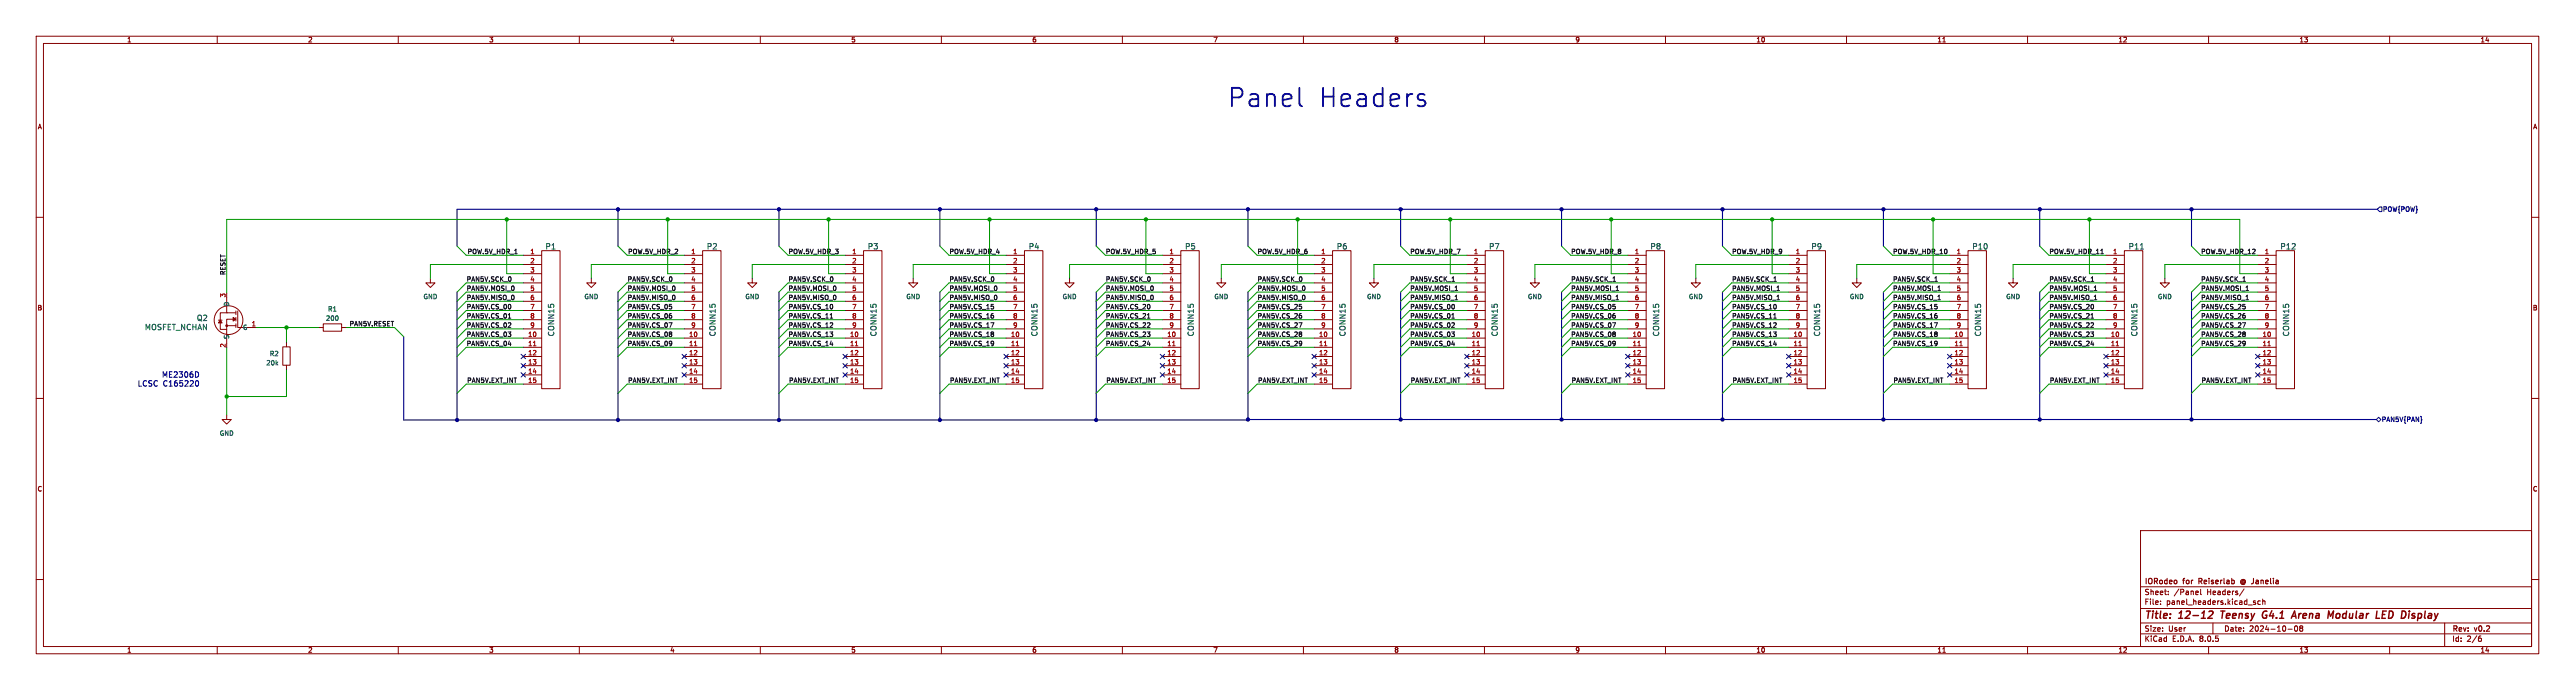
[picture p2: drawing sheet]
<svg xmlns="http://www.w3.org/2000/svg" width="711mm" height="190mm" viewBox="0 0 711 190" stroke-linecap="round" stroke-linejoin="round" font-family="sans-serif">
<defs><g id="words">
<g font-size="7.1" fill="#0000c2">
<text x="338.7" y="30">Panel</text>
<text x="364.4" y="30">Headers</text>
</g>
<g font-size="2.8" fill="#840000">
<text x="592.2" y="171.4">Title:</text>
<text x="601.9" y="171.4">12-12</text>
<text x="614.3" y="171.4">Teensy</text>
<text x="626.5" y="171.4">G4.1</text>
<text x="635.6" y="171.4">Arena</text>
<text x="646.2" y="171.4">Modular</text>
<text x="660.3" y="171.4">LED</text>
<text x="668.1" y="171.4">Display</text>
</g>
<g font-size="2.1" fill="#006464">
<text x="150.6" y="69.1">P1</text>
<text x="195.1" y="69.1">P2</text>
<text x="239.6" y="69.1">P3</text>
<text x="284" y="69.1">P4</text>
<text x="327.2" y="69.1">P5</text>
<text x="369.1" y="69.1">P6</text>
<text x="411.2" y="69.1">P7</text>
<text x="455.7" y="69.1">P8</text>
<text x="500.2" y="69.1">P9</text>
<text x="544.6" y="69.1">P10</text>
<text x="587.8" y="69.1">P11</text>
<text x="629.7" y="69.1">P12</text>
<text x="54.3" y="88.8">Q2</text>
<text x="39.9" y="91.4">MOSFET_NCHAN</text>
<text x="153.3" y="93" transform="rotate(-90 153.3 93)">CONN15</text>
<text x="197.8" y="93" transform="rotate(-90 197.8 93)">CONN15</text>
<text x="242.3" y="93" transform="rotate(-90 242.3 93)">CONN15</text>
<text x="286.7" y="93" transform="rotate(-90 286.7 93)">CONN15</text>
<text x="329.9" y="93" transform="rotate(-90 329.9 93)">CONN15</text>
<text x="371.8" y="93" transform="rotate(-90 371.8 93)">CONN15</text>
<text x="413.9" y="93" transform="rotate(-90 413.9 93)">CONN15</text>
<text x="458.4" y="93" transform="rotate(-90 458.4 93)">CONN15</text>
<text x="502.9" y="93" transform="rotate(-90 502.9 93)">CONN15</text>
<text x="547.3" y="93" transform="rotate(-90 547.3 93)">CONN15</text>
<text x="590.5" y="93" transform="rotate(-90 590.5 93)">CONN15</text>
<text x="632.4" y="93" transform="rotate(-90 632.4 93)">CONN15</text>
</g>
<g font-size="2.1" fill="#0000c2">
<text x="38" y="106.8">LCSC C165220</text>
<text x="44.6" y="104.4">ME2306D</text>
</g>
<g font-size="2.1" fill="#840000">
<text x="592.2" y="161.7">IORodeo</text>
<text x="603.1" y="161.7">for</text>
<text x="608" y="161.7">Reiserlab</text>
<text x="620.1" y="161.7">@ Janelia</text>
<text x="592.2" y="167.2">File:</text>
<text x="592.2" y="164.5">Sheet:</text>
<text x="598.3" y="167.2">panel_headers.kicad_sch</text>
<text x="600.4" y="164.5">/Panel</text>
<text x="609.6" y="164.5">Headers/</text>
<text x="592.2" y="177.4">KiCad</text>
<text x="592.2" y="174.6">Size:</text>
<text x="598.9" y="174.6">User</text>
<text x="599.9" y="177.4">E.D.A.</text>
<text x="607.5" y="177.4">8.0.5</text>
<text x="614.2" y="174.6">Date:</text>
<text x="621.2" y="174.6">2024-10-08</text>
<text x="677.2" y="174.8">Rev:</text>
<text x="677.2" y="177.4">Id:</text>
<text x="681.3" y="177.4">2/6</text>
<text x="683.6" y="174.8">v0.2</text>
</g>
<g font-size="1.8" fill="#840000">
<text x="35" y="11.9">1</text>
<text x="85" y="11.9">2</text>
<text x="135" y="11.9">3</text>
<text x="185" y="11.9">4</text>
<text x="235" y="11.9">5</text>
<text x="285" y="11.9">6</text>
<text x="335" y="11.9">7</text>
<text x="385" y="11.9">8</text>
<text x="435" y="11.9">9</text>
<text x="485" y="11.9">10</text>
<text x="535" y="11.9">11</text>
<text x="585" y="11.9">12</text>
<text x="635" y="11.9">13</text>
<text x="685" y="11.9">14</text>
<text x="10.3" y="35.9">A</text>
<text x="699.5" y="35.9">A</text>
<text x="10.3" y="85.9">B</text>
<text x="699.5" y="85.9">B</text>
<text x="10.3" y="135.9">C</text>
<text x="699.5" y="135.9">C</text>
<text x="35" y="180.4">1</text>
<text x="85" y="180.4">2</text>
<text x="135" y="180.4">3</text>
<text x="185" y="180.4">4</text>
<text x="235" y="180.4">5</text>
<text x="285" y="180.4">6</text>
<text x="335" y="180.4">7</text>
<text x="385" y="180.4">8</text>
<text x="435" y="180.4">9</text>
<text x="485" y="180.4">10</text>
<text x="535" y="180.4">11</text>
<text x="585" y="180.4">12</text>
<text x="635" y="180.4">13</text>
<text x="685" y="180.4">14</text>
</g>
<g font-size="1.8" fill="#000084">
<text x="658" y="58.8">POW{POW}</text>
<text x="657.7" y="116.7">PAN5V{PAN}</text>
</g>
<g font-size="1.8" fill="#0f0f0f">
<text x="129" y="70.2">POW.5V_HDR_1</text>
<text x="173.4" y="70.2">POW.5V_HDR_2</text>
<text x="217.7" y="70.2">POW.5V_HDR_3</text>
<text x="262.1" y="70.2">POW.5V_HDR_4</text>
<text x="305.3" y="70.2">POW.5V_HDR_5</text>
<text x="347.2" y="70.2">POW.5V_HDR_6</text>
<text x="389.4" y="70.2">POW.5V_HDR_7</text>
<text x="433.8" y="70.2">POW.5V_HDR_8</text>
<text x="478.3" y="70.2">POW.5V_HDR_9</text>
<text x="522.7" y="70.2">POW.5V_HDR_10</text>
<text x="565.9" y="70.2">POW.5V_HDR_11</text>
<text x="607.8" y="70.2">POW.5V_HDR_12</text>
<text x="62.4" y="76.1" transform="rotate(-90 62.4 76.1)">RESET</text>
<text x="128.8" y="77.8">PAN5V.SCK_0</text>
<text x="173.2" y="77.8">PAN5V.SCK_0</text>
<text x="217.7" y="77.8">PAN5V.SCK_0</text>
<text x="262.1" y="77.8">PAN5V.SCK_0</text>
<text x="305.3" y="77.8">PAN5V.SCK_0</text>
<text x="347.2" y="77.8">PAN5V.SCK_0</text>
<text x="389.4" y="77.8">PAN5V.SCK_1</text>
<text x="433.8" y="77.8">PAN5V.SCK_1</text>
<text x="478.3" y="77.8">PAN5V.SCK_1</text>
<text x="522.7" y="77.8">PAN5V.SCK_1</text>
<text x="565.9" y="77.8">PAN5V.SCK_1</text>
<text x="607.8" y="77.8">PAN5V.SCK_1</text>
<text x="128.8" y="80.4">PAN5V.MOSI_0</text>
<text x="128.8" y="82.9">PAN5V.MISO_0</text>
<text x="173.2" y="82.9">PAN5V.MISO_0</text>
<text x="173.2" y="80.4">PAN5V.MOSI_0</text>
<text x="217.7" y="80.4">PAN5V.MOSI_0</text>
<text x="217.7" y="82.9">PAN5V.MISO_0</text>
<text x="262.1" y="82.9">PAN5V.MISO_0</text>
<text x="262.1" y="80.4">PAN5V.MOSI_0</text>
<text x="305.3" y="82.9">PAN5V.MISO_0</text>
<text x="305.3" y="80.4">PAN5V.MOSI_0</text>
<text x="347.2" y="82.9">PAN5V.MISO_0</text>
<text x="347.2" y="80.4">PAN5V.MOSI_0</text>
<text x="389.4" y="80.4">PAN5V.MOSI_1</text>
<text x="389.4" y="82.9">PAN5V.MISO_1</text>
<text x="433.8" y="80.4">PAN5V.MOSI_1</text>
<text x="433.8" y="82.9">PAN5V.MISO_1</text>
<text x="478.3" y="80.4">PAN5V.MOSI_1</text>
<text x="478.3" y="82.9">PAN5V.MISO_1</text>
<text x="522.7" y="82.9">PAN5V.MISO_1</text>
<text x="522.7" y="80.4">PAN5V.MOSI_1</text>
<text x="565.9" y="82.9">PAN5V.MISO_1</text>
<text x="565.9" y="80.4">PAN5V.MOSI_1</text>
<text x="607.8" y="82.9">PAN5V.MISO_1</text>
<text x="607.8" y="80.4">PAN5V.MOSI_1</text>
<text x="128.8" y="85.5">PAN5V.CS_00</text>
<text x="128.8" y="88">PAN5V.CS_01</text>
<text x="173.2" y="88">PAN5V.CS_06</text>
<text x="173.2" y="85.5">PAN5V.CS_05</text>
<text x="217.7" y="85.5">PAN5V.CS_10</text>
<text x="217.7" y="88">PAN5V.CS_11</text>
<text x="262.1" y="88">PAN5V.CS_16</text>
<text x="262.1" y="85.5">PAN5V.CS_15</text>
<text x="305.3" y="88">PAN5V.CS_21</text>
<text x="305.3" y="85.5">PAN5V.CS_20</text>
<text x="347.2" y="88">PAN5V.CS_26</text>
<text x="347.2" y="85.5">PAN5V.CS_25</text>
<text x="389.4" y="88">PAN5V.CS_01</text>
<text x="389.4" y="85.5">PAN5V.CS_00</text>
<text x="433.8" y="88">PAN5V.CS_06</text>
<text x="433.8" y="85.5">PAN5V.CS_05</text>
<text x="478.3" y="88">PAN5V.CS_11</text>
<text x="478.3" y="85.5">PAN5V.CS_10</text>
<text x="522.7" y="85.5">PAN5V.CS_15</text>
<text x="522.7" y="88">PAN5V.CS_16</text>
<text x="565.9" y="88">PAN5V.CS_21</text>
<text x="565.9" y="85.5">PAN5V.CS_20</text>
<text x="607.8" y="85.5">PAN5V.CS_25</text>
<text x="607.8" y="88">PAN5V.CS_26</text>
<text x="96.4" y="90.2">PAN5V.RESET</text>
<text x="128.8" y="95.6">PAN5V.CS_04</text>
<text x="128.8" y="90.5">PAN5V.CS_02</text>
<text x="128.8" y="93.1">PAN5V.CS_03</text>
<text x="173.2" y="90.5">PAN5V.CS_07</text>
<text x="173.2" y="95.6">PAN5V.CS_09</text>
<text x="173.2" y="93.1">PAN5V.CS_08</text>
<text x="217.7" y="93.1">PAN5V.CS_13</text>
<text x="217.7" y="95.6">PAN5V.CS_14</text>
<text x="217.7" y="90.5">PAN5V.CS_12</text>
<text x="262.1" y="90.5">PAN5V.CS_17</text>
<text x="262.1" y="95.6">PAN5V.CS_19</text>
<text x="262.1" y="93.1">PAN5V.CS_18</text>
<text x="305.3" y="93.1">PAN5V.CS_23</text>
<text x="305.3" y="90.5">PAN5V.CS_22</text>
<text x="305.3" y="95.6">PAN5V.CS_24</text>
<text x="347.2" y="93.1">PAN5V.CS_28</text>
<text x="347.2" y="95.6">PAN5V.CS_29</text>
<text x="347.2" y="90.5">PAN5V.CS_27</text>
<text x="389.4" y="95.6">PAN5V.CS_04</text>
<text x="389.4" y="90.5">PAN5V.CS_02</text>
<text x="389.4" y="93.1">PAN5V.CS_03</text>
<text x="433.8" y="90.5">PAN5V.CS_07</text>
<text x="433.8" y="95.6">PAN5V.CS_09</text>
<text x="433.8" y="93.1">PAN5V.CS_08</text>
<text x="478.3" y="95.6">PAN5V.CS_14</text>
<text x="478.3" y="93.1">PAN5V.CS_13</text>
<text x="478.3" y="90.5">PAN5V.CS_12</text>
<text x="522.7" y="90.5">PAN5V.CS_17</text>
<text x="522.7" y="95.6">PAN5V.CS_19</text>
<text x="522.7" y="93.1">PAN5V.CS_18</text>
<text x="565.9" y="95.6">PAN5V.CS_24</text>
<text x="565.9" y="90.5">PAN5V.CS_22</text>
<text x="565.9" y="93.1">PAN5V.CS_23</text>
<text x="607.8" y="93.1">PAN5V.CS_28</text>
<text x="607.8" y="90.5">PAN5V.CS_27</text>
<text x="607.8" y="95.6">PAN5V.CS_29</text>
<text x="128.9" y="105.8">PAN5V.EXT_INT</text>
<text x="173.4" y="105.8">PAN5V.EXT_INT</text>
<text x="217.8" y="105.8">PAN5V.EXT_INT</text>
<text x="262.3" y="105.8">PAN5V.EXT_INT</text>
<text x="305.4" y="105.8">PAN5V.EXT_INT</text>
<text x="347.3" y="105.8">PAN5V.EXT_INT</text>
<text x="389.5" y="105.8">PAN5V.EXT_INT</text>
<text x="434" y="105.8">PAN5V.EXT_INT</text>
<text x="478.4" y="105.8">PAN5V.EXT_INT</text>
<text x="522.9" y="105.8">PAN5V.EXT_INT</text>
<text x="566" y="105.8">PAN5V.EXT_INT</text>
<text x="607.9" y="105.8">PAN5V.EXT_INT</text>
</g>
<g font-size="1.8" fill="#a90000">
<text x="146.4" y="70.2">1</text>
<text x="190.8" y="70.2">1</text>
<text x="235.3" y="70.2">1</text>
<text x="279.7" y="70.2">1</text>
<text x="322.9" y="70.2">1</text>
<text x="364.8" y="70.2">1</text>
<text x="407" y="70.2">1</text>
<text x="451.4" y="70.2">1</text>
<text x="495.9" y="70.2">1</text>
<text x="540.3" y="70.2">1</text>
<text x="583.5" y="70.2">1</text>
<text x="625.4" y="70.2">1</text>
<text x="146.4" y="72.8">2</text>
<text x="146.4" y="75.3">3</text>
<text x="146.4" y="77.9">4</text>
<text x="190.8" y="72.8">2</text>
<text x="190.8" y="75.3">3</text>
<text x="190.8" y="77.9">4</text>
<text x="235.3" y="72.8">2</text>
<text x="235.3" y="75.3">3</text>
<text x="235.3" y="77.9">4</text>
<text x="279.7" y="72.8">2</text>
<text x="279.7" y="75.3">3</text>
<text x="279.7" y="77.9">4</text>
<text x="322.9" y="72.8">2</text>
<text x="322.9" y="75.3">3</text>
<text x="322.9" y="77.9">4</text>
<text x="364.8" y="72.8">2</text>
<text x="364.8" y="75.3">3</text>
<text x="364.8" y="77.9">4</text>
<text x="407" y="72.8">2</text>
<text x="407" y="75.3">3</text>
<text x="407" y="77.9">4</text>
<text x="451.4" y="72.8">2</text>
<text x="451.4" y="75.3">3</text>
<text x="451.4" y="77.9">4</text>
<text x="495.9" y="72.8">2</text>
<text x="495.9" y="75.3">3</text>
<text x="495.9" y="77.9">4</text>
<text x="540.3" y="72.8">2</text>
<text x="540.3" y="75.3">3</text>
<text x="540.3" y="77.9">4</text>
<text x="583.5" y="72.8">2</text>
<text x="583.5" y="75.3">3</text>
<text x="583.5" y="77.9">4</text>
<text x="625.4" y="72.8">2</text>
<text x="625.4" y="75.3">3</text>
<text x="625.4" y="77.9">4</text>
<text x="62.4" y="82.2" transform="rotate(-90 62.4 82.2)">3</text>
<text x="146.4" y="80.4">5</text>
<text x="146.4" y="82.9">6</text>
<text x="190.8" y="80.4">5</text>
<text x="190.8" y="82.9">6</text>
<text x="235.3" y="80.4">5</text>
<text x="235.3" y="82.9">6</text>
<text x="279.7" y="80.4">5</text>
<text x="279.7" y="82.9">6</text>
<text x="322.9" y="80.4">5</text>
<text x="322.9" y="82.9">6</text>
<text x="364.8" y="80.4">5</text>
<text x="364.8" y="82.9">6</text>
<text x="407" y="80.4">5</text>
<text x="407" y="82.9">6</text>
<text x="451.4" y="80.4">5</text>
<text x="451.4" y="82.9">6</text>
<text x="495.9" y="80.4">5</text>
<text x="495.9" y="82.9">6</text>
<text x="540.3" y="80.4">5</text>
<text x="540.3" y="82.9">6</text>
<text x="583.5" y="80.4">5</text>
<text x="583.5" y="82.9">6</text>
<text x="625.4" y="80.4">5</text>
<text x="625.4" y="82.9">6</text>
<text x="146.4" y="85.5">7</text>
<text x="146.4" y="88">8</text>
<text x="190.8" y="85.5">7</text>
<text x="190.8" y="88">8</text>
<text x="235.3" y="85.5">7</text>
<text x="235.3" y="88">8</text>
<text x="279.7" y="85.5">7</text>
<text x="279.7" y="88">8</text>
<text x="322.9" y="85.5">7</text>
<text x="322.9" y="88">8</text>
<text x="364.8" y="85.5">7</text>
<text x="364.8" y="88">8</text>
<text x="407" y="85.5">7</text>
<text x="407" y="88">8</text>
<text x="451.4" y="85.5">7</text>
<text x="451.4" y="88">8</text>
<text x="495.9" y="85.5">7</text>
<text x="495.9" y="88">8</text>
<text x="540.3" y="85.5">7</text>
<text x="540.3" y="88">8</text>
<text x="583.5" y="85.5">7</text>
<text x="583.5" y="88">8</text>
<text x="625.4" y="85.5">7</text>
<text x="625.4" y="88">8</text>
<text x="69.4" y="90.2">1</text>
<text x="145.8" y="93.1">10</text>
<text x="145.8" y="95.6">11</text>
<text x="146.4" y="90.6">9</text>
<text x="190.2" y="93.1">10</text>
<text x="190.2" y="95.6">11</text>
<text x="190.8" y="90.6">9</text>
<text x="234.7" y="93.1">10</text>
<text x="234.7" y="95.6">11</text>
<text x="235.3" y="90.6">9</text>
<text x="279.1" y="93.1">10</text>
<text x="279.1" y="95.6">11</text>
<text x="279.7" y="90.6">9</text>
<text x="322.3" y="93.1">10</text>
<text x="322.3" y="95.6">11</text>
<text x="322.9" y="90.6">9</text>
<text x="364.2" y="93.1">10</text>
<text x="364.2" y="95.6">11</text>
<text x="364.8" y="90.6">9</text>
<text x="406.4" y="93.1">10</text>
<text x="406.4" y="95.6">11</text>
<text x="407" y="90.6">9</text>
<text x="450.8" y="93.1">10</text>
<text x="450.8" y="95.6">11</text>
<text x="451.4" y="90.6">9</text>
<text x="495.3" y="93.1">10</text>
<text x="495.3" y="95.6">11</text>
<text x="495.9" y="90.6">9</text>
<text x="539.7" y="93.1">10</text>
<text x="539.7" y="95.6">11</text>
<text x="540.3" y="90.6">9</text>
<text x="582.9" y="93.1">10</text>
<text x="582.9" y="95.6">11</text>
<text x="583.5" y="90.6">9</text>
<text x="624.8" y="93.1">10</text>
<text x="624.8" y="95.6">11</text>
<text x="625.4" y="90.6">9</text>
<text x="62.4" y="96.1" transform="rotate(-90 62.4 96.1)">2</text>
<text x="145.8" y="98.2">12</text>
<text x="145.8" y="100.7">13</text>
<text x="190.2" y="98.2">12</text>
<text x="190.2" y="100.7">13</text>
<text x="234.7" y="98.2">12</text>
<text x="234.7" y="100.7">13</text>
<text x="279.1" y="98.2">12</text>
<text x="279.1" y="100.7">13</text>
<text x="322.3" y="98.2">12</text>
<text x="322.3" y="100.7">13</text>
<text x="364.2" y="98.2">12</text>
<text x="364.2" y="100.7">13</text>
<text x="406.4" y="98.2">12</text>
<text x="406.4" y="100.7">13</text>
<text x="450.8" y="98.2">12</text>
<text x="450.8" y="100.7">13</text>
<text x="495.3" y="98.2">12</text>
<text x="495.3" y="100.7">13</text>
<text x="539.7" y="98.2">12</text>
<text x="539.7" y="100.7">13</text>
<text x="582.9" y="98.2">12</text>
<text x="582.9" y="100.7">13</text>
<text x="624.8" y="98.2">12</text>
<text x="624.8" y="100.7">13</text>
<text x="145.8" y="103.3">14</text>
<text x="145.8" y="105.8">15</text>
<text x="190.2" y="103.3">14</text>
<text x="190.2" y="105.8">15</text>
<text x="234.7" y="103.3">14</text>
<text x="234.7" y="105.8">15</text>
<text x="279.1" y="103.3">14</text>
<text x="279.1" y="105.8">15</text>
<text x="322.3" y="103.3">14</text>
<text x="322.3" y="105.8">15</text>
<text x="364.2" y="103.3">14</text>
<text x="364.2" y="105.8">15</text>
<text x="406.4" y="103.3">14</text>
<text x="406.4" y="105.8">15</text>
<text x="450.8" y="103.3">14</text>
<text x="450.8" y="105.8">15</text>
<text x="495.3" y="103.3">14</text>
<text x="495.3" y="105.8">15</text>
<text x="539.7" y="103.3">14</text>
<text x="539.7" y="105.8">15</text>
<text x="582.9" y="103.3">14</text>
<text x="582.9" y="105.8">15</text>
<text x="624.8" y="103.3">14</text>
<text x="624.8" y="105.8">15</text>
</g>
<g font-size="1.8" fill="#006464">
<text x="116.8" y="82.8">GND</text>
<text x="161.3" y="82.8">GND</text>
<text x="205.7" y="82.8">GND</text>
<text x="250.2" y="82.8">GND</text>
<text x="293.4" y="82.8">GND</text>
<text x="335.3" y="82.8">GND</text>
<text x="377.4" y="82.8">GND</text>
<text x="421.9" y="82.8">GND</text>
<text x="466.3" y="82.8">GND</text>
<text x="510.8" y="82.8">GND</text>
<text x="554" y="82.8">GND</text>
<text x="595.9" y="82.8">GND</text>
<text x="63.5" y="84.7" transform="rotate(-90 63.5 84.7)">D</text>
<text x="89.9" y="88.7">200</text>
<text x="90.5" y="86.2">R1</text>
<text x="63.5" y="93.7" transform="rotate(-90 63.5 93.7)">S</text>
<text x="67" y="91.3">G</text>
<text x="73.4" y="101.1">20k</text>
<text x="74.4" y="98.5">R2</text>
<text x="60.6" y="120.5">GND</text>
</g>
</g></defs>
<g fill="none" stroke="#840000" stroke-width=".28">
<path d="M10 10h691.2v170.5h-691.2zM12 12h687.2v166.5h-687.2zM60 10v2M110 10v2M160 10v2M210 10v2M260 10v2M310 10v2M360 10v2M410 10v2M460 10v2M510 10v2"/>
<path d="M536.6 11.6h.7M560 10v2M610 10v2M660 10v2M10 60h2M699.2 60h2M118.9 76.8v1.3h1.2l-1.2 1.3-1.3-1.3h1.3M144.5 70.5h5.1M144.5 73h5.1M144.5 75.6h5.1M144.5 78.1h5.1M149.6 69.2h5.1v38.1h-5.1z"/>
<path d="M163.3 76.8v1.3h1.3l-1.3 1.3-1.2-1.3h1.2M189 70.5h5.1M189 73h5.1M189 75.6h5.1M189 78.1h5.1M194.1 69.2h5v38.1h-5zM207.8 76.8v1.3h1.2l-1.2 1.3-1.3-1.3h1.3M233.4 70.5h5.1M233.4 73h5.1M233.4 75.6h5.1M233.4 78.1h5.1M238.5 69.2h5.1v38.1h-5.1z"/>
<path d="M252.2 76.8v1.3h1.3l-1.3 1.3-1.2-1.3h1.2M277.9 70.5h5.1M277.9 73h5.1M277.9 75.6h5.1M277.9 78.1h5.1M283 69.2h5v38.1h-5zM295.4 76.8v1.3h1.3l-1.3 1.3-1.3-1.3h1.3M321.1 70.5h5M321.1 73h5M321.1 75.6h5M321.1 78.1h5M326.1 69.2h5.1v38.1h-5.1z"/>
<path d="M337.3 76.8v1.3h1.3l-1.3 1.3-1.3-1.3h1.3M363 70.5h5M363 73h5M363 75.6h5M363 78.1h5M368 69.2h5.1v38.1h-5.1zM379.5 76.8v1.3h1.2l-1.2 1.3-1.3-1.3h1.3M405.1 70.5h5.1M405.1 73h5.1M405.1 75.6h5.1M405.1 78.1h5.1M410.2 69.2h5.1v38.1h-5.1z"/>
<path d="M423.9 76.8v1.3h1.3l-1.3 1.3-1.2-1.3h1.2M449.6 70.5h5.1M449.6 73h5.1M449.6 75.6h5.1M449.6 78.1h5.1M454.7 69.2h5v38.1h-5zM468.4 76.8v1.3h1.2l-1.2 1.3-1.3-1.3h1.3M494 70.5h5.1M494 73h5.1M494 75.6h5.1M494 78.1h5.1M499.1 69.2h5.1v38.1h-5.1z"/>
<path d="M512.8 76.8v1.3h1.3l-1.3 1.3-1.2-1.3h1.2M538.5 70.5h5.1M538.5 73h5.1M538.5 75.6h5.1M538.5 78.1h5.1M543.6 69.2h5v38.1h-5zM556 76.8v1.3h1.3l-1.3 1.3-1.3-1.3h1.3M581.7 70.5h5M581.7 73h5M581.7 75.6h5M581.7 78.1h5M586.7 69.2h5.1v38.1h-5.1z"/>
<path d="M597.9 76.8v1.3h1.3l-1.3 1.3-1.3-1.3h1.3M623.6 70.5h5M623.6 73h5M623.6 75.6h5M623.6 78.1h5M628.6 69.2h5.1v38.1h-5.1zM60.3 88.4h1M62.6 82.2v4.2M62.6 89.9v4.8M64.4 88.1h-1.8v1.8h2.6M65.2 86.4h-4.4v4.5h1.8M65.2 85.9v1"/>
<path d="M65.2 87.6v1M65.2 89.4v1M65.7 85.9v4.5h3M68.5 90.4h2.2M78.1 95.8h2v5h-2zM79.1 94.5v1.3M88 90.4h1.3M89.3 89.4h5.1v2h-5.1zM94.4 90.4h1.2M144.5 93.3h5.1M144.5 95.9h5.1M144.5 98.4h5.1"/>
<path d="M144.5 80.6h5.1M144.5 83.2h5.1M144.5 85.7h5.1M144.5 88.3h5.1M144.5 90.8h5.1M189 93.3h5.1M189 95.9h5.1M189 98.4h5.1M189 80.6h5.1M189 83.2h5.1M189 85.7h5.1M189 88.3h5.1"/>
<path d="M189 90.8h5.1M233.4 93.3h5.1M233.4 95.9h5.1M233.4 98.4h5.1M233.4 80.6h5.1M233.4 83.2h5.1M233.4 85.7h5.1M233.4 88.3h5.1M233.4 90.8h5.1M277.9 93.3h5.1M277.9 95.9h5.1M277.9 98.4h5.1"/>
<path d="M277.9 80.6h5.1M277.9 83.2h5.1M277.9 85.7h5.1M277.9 88.3h5.1M277.9 90.8h5.1M321.1 93.3h5M321.1 95.9h5M321.1 98.4h5M321.1 80.6h5M321.1 83.2h5M321.1 85.7h5M321.1 88.3h5"/>
<path d="M321.1 90.8h5M363 93.3h5M363 95.9h5M363 98.4h5M363 80.6h5M363 83.2h5M363 85.7h5M363 88.3h5M363 90.8h5M405.1 93.3h5.1M405.1 95.9h5.1M405.1 98.4h5.1"/>
<path d="M405.1 80.6h5.1M405.1 83.2h5.1M405.1 85.7h5.1M405.1 88.3h5.1M405.1 90.8h5.1M449.6 93.3h5.1M449.6 95.9h5.1M449.6 98.4h5.1M449.6 80.6h5.1M449.6 83.2h5.1M449.6 85.7h5.1M449.6 88.3h5.1"/>
<path d="M449.6 90.8h5.1M494 93.3h5.1M494 95.9h5.1M494 98.4h5.1M494 80.6h5.1M494 83.2h5.1M494 85.7h5.1M494 88.3h5.1M494 90.8h5.1M538.5 93.3h5.1M538.5 95.9h5.1M538.5 98.4h5.1"/>
<path d="M538.5 80.6h5.1M538.5 83.2h5.1M538.5 85.7h5.1M538.5 88.3h5.1M538.5 90.8h5.1M581.7 93.3h5M581.7 95.9h5M581.7 98.4h5M581.7 80.6h5M581.7 83.2h5M581.7 85.7h5M581.7 88.3h5"/>
<path d="M581.7 90.8h5M623.6 93.3h5M623.6 95.9h5M623.6 98.4h5M623.6 80.6h5M623.6 83.2h5M623.6 85.7h5M623.6 88.3h5M623.6 90.8h5M10 110h2M62.6 114.6v1.2h-1.3l1.3 1.3 1.3-1.3h-1.3M79.1 100.8v1.3"/>
<path d="M144.5 101h5.1M144.5 103.5h5.1M144.5 106h5.1M189 101h5.1M189 103.5h5.1M189 106h5.1M233.4 101h5.1M233.4 103.5h5.1M233.4 106h5.1M277.9 101h5.1M277.9 103.5h5.1M277.9 106h5.1"/>
<path d="M321.1 101h5M321.1 103.5h5M321.1 106h5M363 101h5M363 103.5h5M363 106h5M405.1 101h5.1M405.1 103.5h5.1M405.1 106h5.1M449.6 101h5.1M449.6 103.5h5.1M449.6 106h5.1"/>
<path d="M494 101h5.1M494 103.5h5.1M494 106h5.1M538.5 101h5.1M538.5 103.5h5.1M538.5 106h5.1M581.7 101h5M581.7 103.5h5M581.7 106h5M623.6 101h5M623.6 103.5h5M623.6 106h5"/>
<path d="M699.2 110h2M10 160h2M591.2 146.5h108v32h-108zM699.2 160h2M60 178.5v2M110 178.5v2M160 178.5v2M210 178.5v2M260 178.5v2M310 178.5v2M360 178.5v2M410 178.5v2"/>
<path d="M460 178.5v2M510 178.5v2M560 178.5v2M591.2 175h108M591.2 172h108M591.2 168h108M591.2 162h108M596.7 166.7v.2M596.7 166v.1M598.9 164v.2M598.9 163.3v.1M606.7 163.2l.4 .1 .1 .2-.8 .2"/>
<path d="M607.1 164.1l-.4 .1M607.8 162.7v1.3l.2 .2M610 178.5v2M611.2 172v3M619.8 162.6l-1.3 1.9M622.4 166.3l.6 .3-.1 .2-.4 .1M622.4 166h.5M624.3 166l-.4-.1-.3 .3 .1 .6h.6M624.9 166h.6l.1 .9M624.9 165.4v1.5M631.9 173.7h1.2M633.9 172.9l.2-.1a.8 .8 0 0 1 .5 .7 .8 .8 0 0 1-.5 .8 1 1 0 0 1-.2-1.4z"/>
<path d="M635.4 173.4l-.2-.3 .2-.3 .6 .3-.3 .3M635.4 173.4l-.2 .3 .2 .6 .6-.3-.3-.6M635.4 173.4h.3M660 178.5v2M675.2 172v6.5M684.8 176.2l.6 .2-.1 .5-.5 .2M685.2 175.6l-.4 .1M536.6 180.1h.7"/>
<circle cx="63.1" cy="88.4" r="4"/>
</g>
<path d="M610.1 168.9l.8-.2 .3 .2v.4l-1.4 1.4h1.2M613.4 168.7h1.1M613.9 168.7l-.2 2M625 170.4l.4 .3 .5-.1M625.7 169.8h.4M625.9 168.7l-.5 .1-.4 .4M632.8 170.7l.9-2 .5 2M633.1 170.1h.9M645.5 169.5l-.3 .8 .3 .4M657.9 170.7h.9M658 169.7h.7M658.1 168.7h1" fill="none" stroke="#840000" stroke-width=".4"/>
<path d="M607.9 159.7h-.6v1.5M607.3 160.5h.6M619.8 160.4a.36 .36 0 0 0-.5 0 .36 .36 0 0 0 0 .5 .36 .36 0 0 0 .5 .1M619.8 160a.71 .71 0 0 0-1 .7 .71 .71 0 0 0 1 .6" fill="none" stroke="#840000" stroke-width=".3"/>
<path d="M147.3 95.5h.7M191.8 95.5h.7M236.2 95.5h.7M280.7 95.5h.7M323.8 95.5h.8M365.7 95.5h.8M407.9 95.5h.7M452.4 95.5h.7M496.8 95.5h.7M541.3 95.5h.7M584.4 95.5h.8M626.4 95.5h.7" fill="none" stroke="#a90000" stroke-width=".28"/>
<path d="M591.2 68.8h.8" fill="none" stroke="#006464" stroke-width=".28"/>
<g fill="#840000" stroke="#840000" stroke-width=".28">
<path d="M64.4 87.6l.8 .5-.8 .5z"/>
<path d="M60.8 88.4l.5 .8h-1z"/>
<circle cx="62.6" cy="89.9" r=".25"/>
</g>
<g fill="none" stroke="#000084" stroke-width=".28">
<path d="M657.2 57.2h.7v1.2h-.7l-.6-.6zM143.9 97.8l1.2 1.2M145.1 97.8l-1.2 1.2M188.4 97.8l1.2 1.2M189.6 97.8l-1.2 1.2M232.8 97.8l1.2 1.2M234 97.8l-1.2 1.2M277.3 97.8l1.2 1.2M278.5 97.8l-1.2 1.2M320.4 97.8l1.3 1.2M321.7 97.8l-1.3 1.2M362.4 97.8l1.2 1.2"/>
<path d="M363.6 97.8l-1.2 1.2M404.5 97.8l1.2 1.2M405.7 97.8l-1.2 1.2M449 97.8l1.2 1.2M450.2 97.8l-1.2 1.2M493.4 97.8l1.2 1.2M494.6 97.8l-1.2 1.2M537.9 97.8l1.2 1.2M539.1 97.8l-1.2 1.2M581.1 97.8l1.2 1.2M582.3 97.8l-1.2 1.2M623 97.8l1.2 1.2"/>
<path d="M624.2 97.8l-1.2 1.2M143.9 102.9l1.2 1.2M143.9 100.4l1.2 1.2M145.1 102.9l-1.2 1.2M145.1 100.4l-1.2 1.2M188.4 100.4l1.2 1.2M188.4 102.9l1.2 1.2M189.6 100.4l-1.2 1.2M189.6 102.9l-1.2 1.2M232.8 102.9l1.2 1.2M232.8 100.4l1.2 1.2M234 102.9l-1.2 1.2"/>
<path d="M234 100.4l-1.2 1.2M277.3 100.4l1.2 1.2M277.3 102.9l1.2 1.2M278.5 100.4l-1.2 1.2M278.5 102.9l-1.2 1.2M320.4 100.4l1.3 1.2M320.4 102.9l1.3 1.2M321.7 100.4l-1.3 1.2M321.7 102.9l-1.3 1.2M362.4 100.4l1.2 1.2M362.4 102.9l1.2 1.2M363.6 100.4l-1.2 1.2"/>
<path d="M363.6 102.9l-1.2 1.2M404.5 100.4l1.2 1.2M404.5 102.9l1.2 1.2M405.7 100.4l-1.2 1.2M405.7 102.9l-1.2 1.2M449 100.4l1.2 1.2M449 102.9l1.2 1.2M450.2 100.4l-1.2 1.2M450.2 102.9l-1.2 1.2M493.4 100.4l1.2 1.2M493.4 102.9l1.2 1.2M494.6 100.4l-1.2 1.2"/>
<path d="M494.6 102.9l-1.2 1.2M537.9 100.4l1.2 1.2M537.9 102.9l1.2 1.2M539.1 100.4l-1.2 1.2M539.1 102.9l-1.2 1.2M581.1 100.4l1.2 1.2M581.1 102.9l1.2 1.2M582.3 100.4l-1.2 1.2M582.3 102.9l-1.2 1.2M623 100.4l1.2 1.2M623 102.9l1.2 1.2M624.2 100.4l-1.2 1.2"/>
<path d="M624.2 102.9l-1.2 1.2M656.3 115.8l.7-.6 .6 .6-.6 .7zM668.8 115.9v.1"/>
</g>
<g fill="none" stroke="#0f0f0f" stroke-width=".28">
<path d="M401 77.7h.8M445.5 77.7h.7M489.9 77.7h.8M534.4 77.7h.7M577.6 77.7h.7M580.2 70.1h.7M619.5 77.7h.7M140.3 91.7h.8l-.4 .4M140.4 95h.8M140.4 87.8h.7M141 89.2v.5l-.7 .7h.8M141 84.2v1"/>
<path d="M141 92.3v.5M184.8 89.1h.8l-.5 1.3M184.9 84h.6M185.4 94.3l.1 .6-.1 .4M185.4 84.6v.6M185.4 87.1v.7M185.4 91.7v.4M185.4 92.3v.6M185.5 94.7l-.1 .2M229.2 91.7h.8l-.4 .4M229.3 95h.8M229.3 87.8h.7"/>
<path d="M229.9 89.2v.5l-.7 .7h.8M229.9 84.2v1M229.9 92.3v.5M273.7 89.1h.8l-.5 1.3M273.8 84h.6M274.3 94.3l.1 .6-.1 .4M274.3 84.6v.6M274.3 87.1v.7M274.3 91.7v.4M274.3 92.3v.6M274.4 94.7l-.1 .2M316.8 91.7h.8l-.4 .4"/>
<path d="M316.9 95h.8M316.9 87.8h.7M317.5 89.2l.1 .5-.8 .7h.8M317.5 84.2v1M317.6 92.3v.5M358.7 89.1h.9l-.5 1.3M358.9 84h.6M359.4 91.7v.4M359.4 84.6v.6M359.4 87.1v.7M359.4 92.3v.6M359.4 94.3l.1 .6-.1 .4"/>
<path d="M359.5 94.7l-.1 .2M400.9 91.7h.8l-.4 .4M401 95h.8M401 87.8h.7M401.6 89.2v.5l-.7 .7h.8M401.6 84.2v1M401.6 92.3v.5M401.9 80.2h.7M401.9 82.8h.7M445.4 89.1h.8l-.5 1.3M445.5 84h.6M446 87.1v.7"/>
<path d="M446 84.6v.6M446 91.7v.4M446 92.3v.6M446 94.3l.1 .6-.1 .4M446.1 94.7l-.1 .2M446.3 80.2h.8M446.3 82.8h.8M489.8 91.7h.8l-.4 .4M489.9 95h.8M489.9 87.8h.7M490.5 89.2v.5l-.7 .7h.8M490.5 84.2v1"/>
<path d="M490.5 92.3v.5M490.8 80.2h.7M490.8 82.8h.7M534.3 89.1h.8l-.5 1.3M534.4 84h.6M534.9 84.6v.6M534.9 87.1v.7M534.9 91.7v.4M534.9 92.3v.6M534.9 94.3l.1 .6-.1 .4M535 94.7l-.1 .2M535.2 80.2h.8"/>
<path d="M535.2 82.8h.8M577.4 91.7h.8l-.4 .4M577.5 95h.8M577.5 87.8h.7M578.1 89.2l.1 .5-.8 .7h.8M578.1 84.2v1M578.2 92.3v.5M578.4 80.2h.7M578.4 82.8h.7M619.4 89.1h.8l-.5 1.3M619.5 84h.6M620 84.6v.6"/>
<path d="M620 87.1v.7M620 91.7v.4M620 92.3v.6M620 94.3l.1 .6-.1 .4M620.1 94.7l-.1 .2M620.3 80.2h.7M620.3 82.8h.7"/>
</g>
<path d="M54.3 105.1l-.1 .1M54.5 105.1a.87 .87 0 0 1-.2 1.5l-.1-.1M54.7 102.9l.2 .4-.2 .6" fill="none" stroke="#0000c2" stroke-width=".28"/>
<path d="M359.1 29.1l.5 .2" fill="none" stroke="#0000c2" stroke-width=".51"/>
<g fill="none" stroke="#000084" stroke-width=".3">
<path d="M170.7 57.8v10.1M215.1 57.8v10.1M259.6 57.8v10.1M302.8 57.8v10.1M344.7 57.8v10.1M386.8 57.8v10.1M431.3 57.8v10.1M475.7 57.8v10.1M520.2 57.8v10.1M563.4 57.8v10.1M605.3 57.8v10.1M656.6 57.8h-530.4v10.1"/>
<path d="M126.2 80.6v35.4M170.7 80.6v35.4M215.1 80.6v35.4M259.6 80.6v35.4M302.8 80.6v35.4M344.7 80.6v35.4h-233.2v-23M386.8 80.6v35.2M431.3 80.6v35.2M475.7 80.6v35.2M520.2 80.6v35.2M563.4 80.6v35.2M605.3 80.6v35.2"/>
<path d="M344.7 115.8h49.9M394.7 115.8h261.6"/>
</g>
<g fill="none" stroke="#009600" stroke-width=".28">
<path d="M126.2 67.9l2.6 2.6h15.7M140 60.6v15h4.5M144.5 78.1h-15.7l-2.6 2.5M144.5 73h-25.6v3.8M170.7 67.9l2.5 2.6h15.8M184.4 60.6v15h4.6M189 78.1h-15.8l-2.5 2.5M189 73h-25.7v3.8M215.1 67.9l2.6 2.6h15.7M228.9 60.6v15h4.5M233.4 78.1h-15.7l-2.6 2.5M233.4 73h-25.6v3.8"/>
<path d="M259.6 67.9l2.5 2.6h15.8M273.3 60.6v15h4.6M277.9 78.1h-15.8l-2.5 2.5M277.9 73h-25.7v3.8M302.8 67.9l2.5 2.6h15.8M316.5 60.6v15h4.6M321.1 78.1h-15.8l-2.5 2.5M321.1 73h-25.7v3.8M344.7 67.9l2.5 2.6h15.8M358.4 60.6v15h4.6M363 78.1h-15.8l-2.5 2.5M363 73h-25.7v3.8"/>
<path d="M386.8 67.9l2.6 2.6h15.7M400.6 60.6v15h4.5M405.1 78.1h-15.7l-2.6 2.5M405.1 73h-25.6v3.8M431.3 67.9l2.5 2.6h15.8M445 60.6v15h4.6M449.6 73h-25.7v3.8M449.6 78.1h-15.8l-2.5 2.5M475.7 67.9l2.6 2.6h15.7M489.5 60.6v15h4.5M494 78.1h-15.7l-2.6 2.5M494 73h-25.6v3.8"/>
<path d="M520.2 67.9l2.5 2.6h15.8M533.9 60.6v15h4.6M538.5 78.1h-15.8l-2.5 2.5M538.5 73h-25.7v3.8M563.4 67.9l2.5 2.6h15.8M577.1 60.6v15h4.6M581.7 78.1h-15.8l-2.5 2.5M581.7 73h-25.7v3.8M605.3 67.9l2.5 2.6h15.8M623.6 75.6h-5v-15h-556v20.3M623.6 78.1h-15.8l-2.5 2.5M623.6 73h-25.7v3.8"/>
<path d="M62.6 96v18.6M70.7 90.4h17.3M79.1 90.4v4.1M95.6 90.4h13.4l2.5 2.6M144.5 80.6h-15.7l-2.6 2.6M144.5 93.3h-15.7l-2.6 2.6M144.5 90.8h-15.7l-2.6 2.5M144.5 95.9h-15.7l-2.6 2.5M144.5 88.3h-15.7l-2.6 2.5M144.5 85.7h-15.7l-2.6 2.6M144.5 83.2h-15.7l-2.6 2.5M189 80.6h-15.8l-2.5 2.6"/>
<path d="M189 93.3h-15.8l-2.5 2.6M189 90.8h-15.8l-2.5 2.5M189 95.9h-15.8l-2.5 2.5M189 88.3h-15.8l-2.5 2.5M189 85.7h-15.8l-2.5 2.6M189 83.2h-15.8l-2.5 2.5M233.4 80.6h-15.7l-2.6 2.6M233.4 93.3h-15.7l-2.6 2.6M233.4 90.8h-15.7l-2.6 2.5M233.4 95.9h-15.7l-2.6 2.5M233.4 88.3h-15.7l-2.6 2.5M233.4 85.7h-15.7l-2.6 2.6"/>
<path d="M233.4 83.2h-15.7l-2.6 2.5M277.9 80.6h-15.8l-2.5 2.6M277.9 93.3h-15.8l-2.5 2.6M277.9 90.8h-15.8l-2.5 2.5M277.9 95.9h-15.8l-2.5 2.5M277.9 88.3h-15.8l-2.5 2.5M277.9 85.7h-15.8l-2.5 2.6M277.9 83.2h-15.8l-2.5 2.5M321.1 80.6h-15.8l-2.5 2.6M321.1 93.3h-15.8l-2.5 2.6M321.1 90.8h-15.8l-2.5 2.5M321.1 95.9h-15.8l-2.5 2.5"/>
<path d="M321.1 88.3h-15.8l-2.5 2.5M321.1 85.7h-15.8l-2.5 2.6M321.1 83.2h-15.8l-2.5 2.5M363 80.6h-15.8l-2.5 2.6M363 93.3h-15.8l-2.5 2.6M363 90.8h-15.8l-2.5 2.5M363 95.9h-15.8l-2.5 2.5M363 88.3h-15.8l-2.5 2.5M363 85.7h-15.8l-2.5 2.6M363 83.2h-15.8l-2.5 2.5M405.1 80.6h-15.7l-2.6 2.6M405.1 93.3h-15.7l-2.6 2.6"/>
<path d="M405.1 90.8h-15.7l-2.6 2.5M405.1 95.9h-15.7l-2.6 2.5M405.1 88.3h-15.7l-2.6 2.5M405.1 85.7h-15.7l-2.6 2.6M405.1 83.2h-15.7l-2.6 2.5M449.6 80.6h-15.8l-2.5 2.6M449.6 93.3h-15.8l-2.5 2.6M449.6 90.8h-15.8l-2.5 2.5M449.6 95.9h-15.8l-2.5 2.5M449.6 88.3h-15.8l-2.5 2.5M449.6 85.7h-15.8l-2.5 2.6M449.6 83.2h-15.8l-2.5 2.5"/>
<path d="M494 80.6h-15.7l-2.6 2.6M494 93.3h-15.7l-2.6 2.6M494 90.8h-15.7l-2.6 2.5M494 95.9h-15.7l-2.6 2.5M494 88.3h-15.7l-2.6 2.5M494 85.7h-15.7l-2.6 2.6M494 83.2h-15.7l-2.6 2.5M538.5 80.6h-15.8l-2.5 2.6M538.5 93.3h-15.8l-2.5 2.6M538.5 90.8h-15.8l-2.5 2.5M538.5 95.9h-15.8l-2.5 2.5M538.5 88.3h-15.8l-2.5 2.5"/>
<path d="M538.5 85.7h-15.8l-2.5 2.6M538.5 83.2h-15.8l-2.5 2.5M581.7 80.6h-15.8l-2.5 2.6M581.7 93.3h-15.8l-2.5 2.6M581.7 90.8h-15.8l-2.5 2.5M581.7 95.9h-15.8l-2.5 2.5M581.7 88.3h-15.8l-2.5 2.5M581.7 85.7h-15.8l-2.5 2.6M581.7 83.2h-15.8l-2.5 2.5M623.6 80.6h-15.8l-2.5 2.6M623.6 93.3h-15.8l-2.5 2.6M623.6 90.8h-15.8l-2.5 2.5"/>
<path d="M623.6 95.9h-15.8l-2.5 2.5M623.6 88.3h-15.8l-2.5 2.5M623.6 85.7h-15.8l-2.5 2.6M623.6 83.2h-15.8l-2.5 2.5M79.1 102.1v7.4h-16.5M144.5 106h-15.7l-2.6 2.6M189 106h-15.8l-2.5 2.6M233.4 106h-15.7l-2.6 2.6M277.9 106h-15.8l-2.5 2.6M321.1 106h-15.8l-2.5 2.6M363 106h-15.8l-2.5 2.6M405.1 106h-15.7l-2.6 2.6"/>
<path d="M449.6 106h-15.8l-2.5 2.6M494 106h-15.7l-2.6 2.6M538.5 106h-15.8l-2.5 2.6M581.7 106h-15.8l-2.5 2.6M623.6 106h-15.8l-2.5 2.6"/>
</g>
<g fill="#009600" stroke="#009600" stroke-width=".28">
<circle cx="62.6" cy="109.5" r=".46"/>
<circle cx="79.1" cy="90.4" r=".46"/>
<circle cx="184.4" cy="60.6" r=".46"/>
<circle cx="140" cy="60.6" r=".46"/>
<circle cx="577.1" cy="60.6" r=".46"/>
<circle cx="533.9" cy="60.6" r=".46"/>
<circle cx="273.3" cy="60.6" r=".46"/>
<circle cx="228.9" cy="60.6" r=".46"/>
<circle cx="358.4" cy="60.6" r=".46"/>
<circle cx="316.5" cy="60.6" r=".46"/>
<circle cx="400.6" cy="60.6" r=".46"/>
<circle cx="489.5" cy="60.6" r=".46"/>
<circle cx="445" cy="60.6" r=".46"/>
</g>
<g fill="#000084" stroke="#000084" stroke-width=".28">
<circle cx="126.2" cy="116" r=".46"/>
<circle cx="170.7" cy="116" r=".46"/>
<circle cx="215.1" cy="116" r=".46"/>
<circle cx="170.7" cy="57.8" r=".46"/>
<circle cx="563.4" cy="115.8" r=".46"/>
<circle cx="605.3" cy="57.8" r=".46"/>
<circle cx="563.4" cy="57.8" r=".46"/>
<circle cx="520.2" cy="115.8" r=".46"/>
<circle cx="520.2" cy="57.8" r=".46"/>
<circle cx="605.3" cy="115.8" r=".46"/>
<circle cx="259.6" cy="57.8" r=".46"/>
<circle cx="259.6" cy="116" r=".46"/>
<circle cx="215.1" cy="57.8" r=".46"/>
<circle cx="302.8" cy="116" r=".46"/>
<circle cx="344.7" cy="57.8" r=".46"/>
<circle cx="302.8" cy="57.8" r=".46"/>
<circle cx="475.7" cy="115.8" r=".46"/>
<circle cx="386.8" cy="115.8" r=".46"/>
<circle cx="344.7" cy="115.8" r=".46"/>
<circle cx="431.3" cy="115.8" r=".46"/>
<circle cx="431.3" cy="57.8" r=".46"/>
<circle cx="386.8" cy="57.8" r=".46"/>
<circle cx="475.7" cy="57.8" r=".46"/>
</g>
<use href="#words"/>
</svg>
